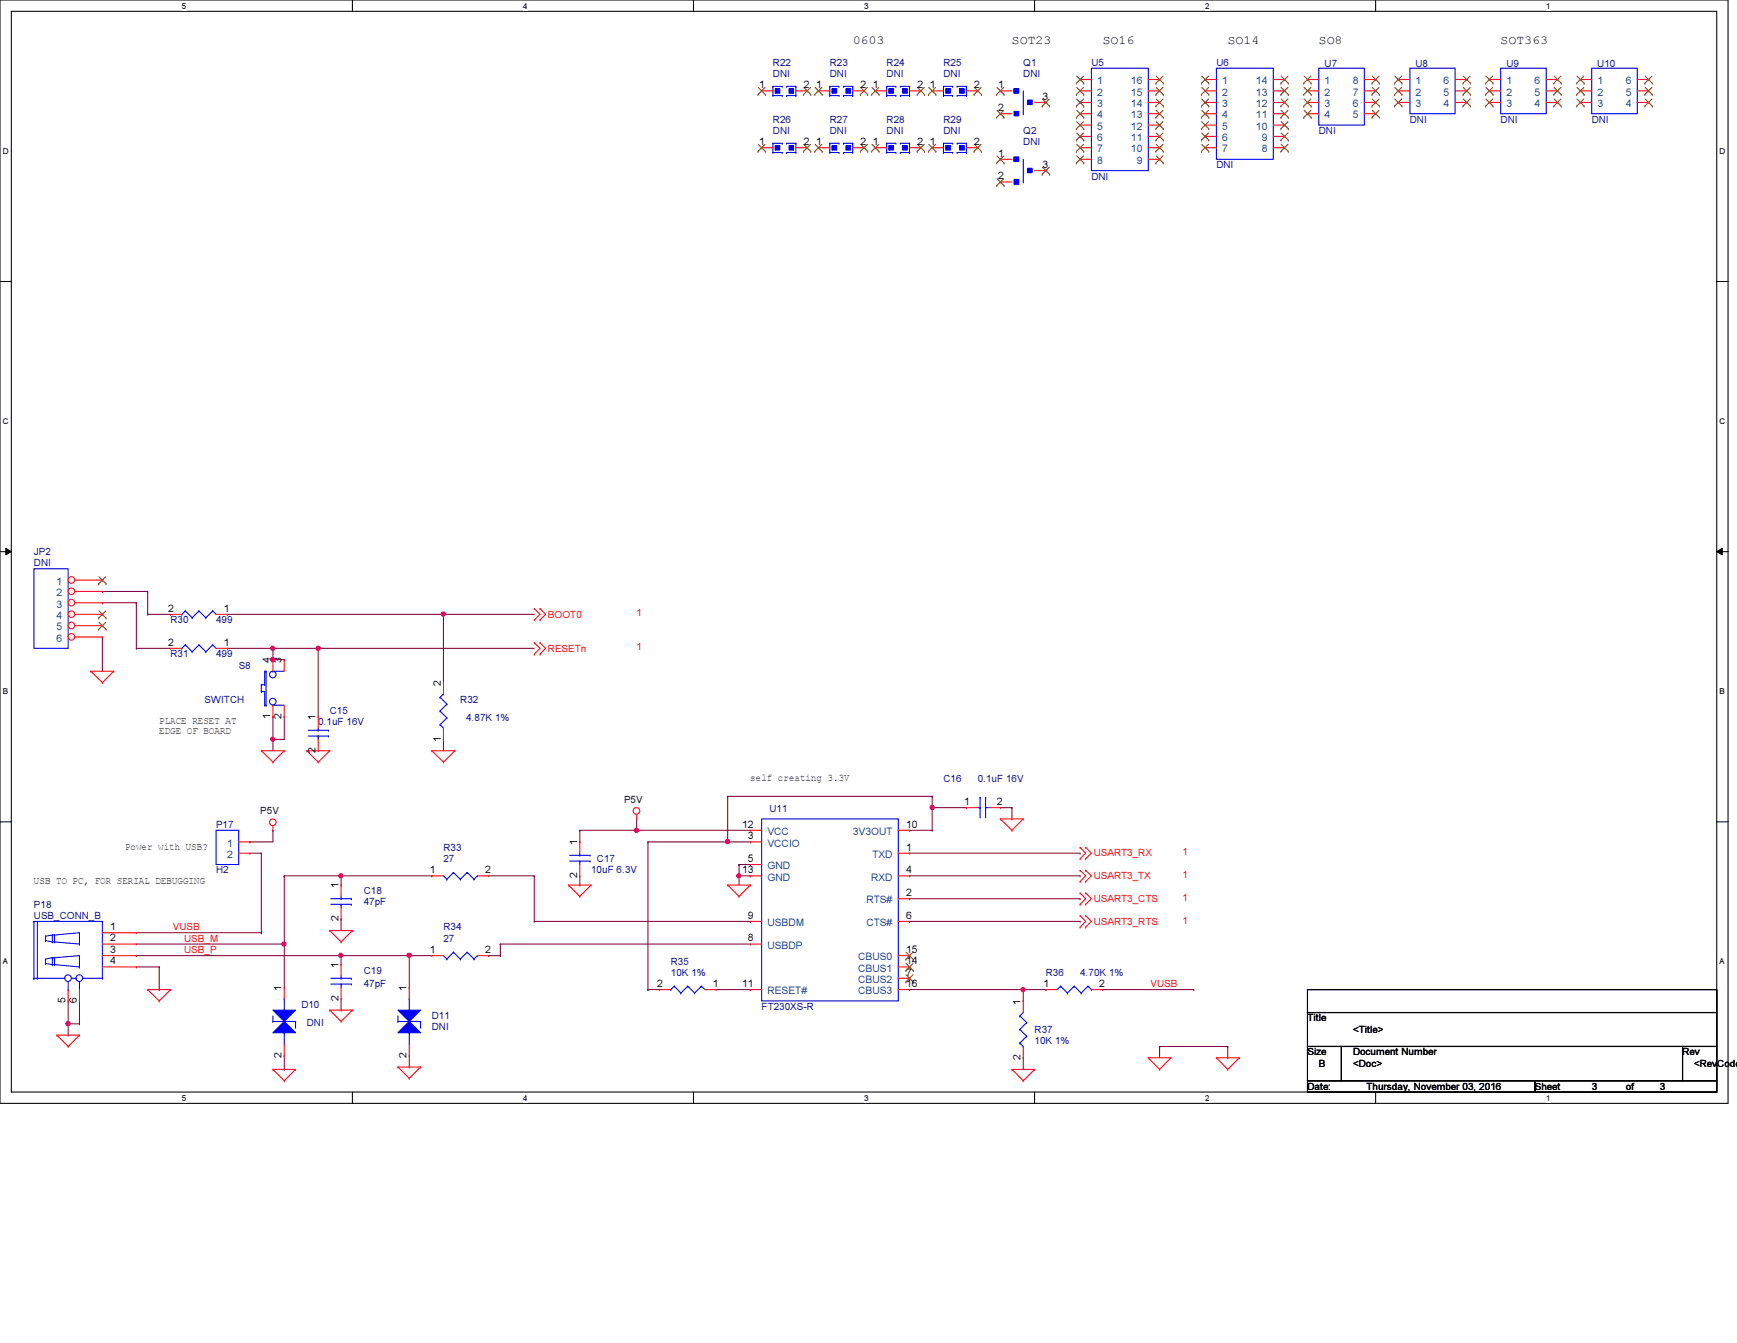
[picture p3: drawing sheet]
<svg xmlns="http://www.w3.org/2000/svg" width="279mm" height="216mm" viewBox="0 0 279 216" stroke-linecap="round" stroke-linejoin="round" font-family="sans-serif">
<defs><g id="words">
<g font-size="2">
<text x="137.2" y="7">0603</text>
<text x="162.8" y="7">SOT23</text>
<text x="177.4" y="7">SO16</text>
<text x="197.5" y="7">SO14</text>
<text x="212.1" y="7">SO8</text>
<text x="241.4" y="7">SOT363</text>
</g>
<g font-size="1.7">
<text x="122.1" y="14.2">1</text>
<text x="129.3" y="14.2">2</text>
<text x="131.3" y="14.2">1</text>
<text x="138.4" y="14.2">2</text>
<text x="140.4" y="14.2">1</text>
<text x="147.6" y="14.2">2</text>
<text x="149.6" y="14.2">1</text>
<text x="156.7" y="14.2">2</text>
<text x="160.6" y="14.2">1</text>
<text x="160.6" y="17.9">2</text>
<text x="167.7" y="16">3</text>
<text x="122.1" y="23.3">1</text>
<text x="129.3" y="23.3">2</text>
<text x="131.3" y="23.3">1</text>
<text x="138.4" y="23.3">2</text>
<text x="140.4" y="23.3">1</text>
<text x="147.6" y="23.3">2</text>
<text x="149.6" y="23.3">1</text>
<text x="156.7" y="23.3">2</text>
<text x="160.6" y="25.2">1</text>
<text x="160.6" y="28.8">2</text>
<text x="167.7" y="27">3</text>
<text x="27.1" y="98.3">2</text>
<text x="36" y="98.3">1</text>
<text x="27.1" y="103.8">2</text>
<text x="36" y="103.8">1</text>
<text x="43.5" y="106.6" transform="rotate(-90 43.5 106.6)">4</text>
<text x="45.3" y="106.6" transform="rotate(-90 45.3 106.6)">3</text>
<text x="70.9" y="110.3" transform="rotate(-90 70.9 110.3)">2</text>
<text x="43.5" y="115.5" transform="rotate(-90 43.5 115.5)">1</text>
<text x="45.3" y="115.5" transform="rotate(-90 45.3 115.5)">2</text>
<text x="50.8" y="115.8" transform="rotate(-90 50.8 115.8)">1</text>
<text x="70.9" y="119.2" transform="rotate(-90 70.9 119.2)">1</text>
<text x="50.8" y="121" transform="rotate(-90 50.8 121)">2</text>
<text x="155.1" y="129.4">1</text>
<text x="160.4" y="129.4">2</text>
<text x="92.8" y="135.9" transform="rotate(-90 92.8 135.9)">1</text>
<text x="119.4" y="133.1">12</text>
<text x="120.3" y="134.9">3</text>
<text x="145.8" y="136.7">1</text>
<text x="145.8" y="133.1">10</text>
<text x="54.4" y="142.8" transform="rotate(-90 54.4 142.8)">1</text>
<text x="69.1" y="140.4">1</text>
<text x="78.1" y="140.4">2</text>
<text x="92.8" y="141.1" transform="rotate(-90 92.8 141.1)">2</text>
<text x="119.4" y="140.4">13</text>
<text x="120.3" y="138.6">5</text>
<text x="145.8" y="140.4">4</text>
<text x="17.7" y="149.5">1</text>
<text x="54.4" y="148.1" transform="rotate(-90 54.4 148.1)">2</text>
<text x="120.3" y="147.7">9</text>
<text x="145.8" y="144.1">2</text>
<text x="145.8" y="147.7">6</text>
<text x="17.7" y="151.3">2</text>
<text x="17.7" y="153.2">3</text>
<text x="17.7" y="155">4</text>
<text x="54.4" y="155.6" transform="rotate(-90 54.4 155.6)">1</text>
<text x="69.1" y="153.2">1</text>
<text x="78.1" y="153.2">2</text>
<text x="120.3" y="151.3">8</text>
<text x="145.8" y="155">14</text>
<text x="145.8" y="153.2">15</text>
<text x="10.5" y="161.2" transform="rotate(-90 10.5 161.2)">5</text>
<text x="12.4" y="161.2" transform="rotate(-90 12.4 161.2)">6</text>
<text x="45.3" y="159.3" transform="rotate(-90 45.3 159.3)">1</text>
<text x="54.4" y="160.9" transform="rotate(-90 54.4 160.9)">2</text>
<text x="65.4" y="159.3" transform="rotate(-90 65.4 159.3)">1</text>
<text x="105.7" y="158.7">2</text>
<text x="114.6" y="158.7">1</text>
<text x="119.4" y="158.7">11</text>
<text x="145.8" y="156.8">7</text>
<text x="145.8" y="158.7">16</text>
<text x="164.2" y="161.5" transform="rotate(-90 164.2 161.5)">1</text>
<text x="167.9" y="158.7">1</text>
<text x="176.8" y="158.7">2</text>
<text x="45.3" y="170.1" transform="rotate(-90 45.3 170.1)">2</text>
<text x="65.4" y="170.1" transform="rotate(-90 65.4 170.1)">2</text>
<text x="164.2" y="170.4" transform="rotate(-90 164.2 170.4)">2</text>
</g>
<g font-size="1.7" fill="#004080">
<text x="176.5" y="13.5">1</text>
<text x="176.5" y="17.2">3</text>
<text x="176.5" y="15.4">2</text>
<text x="181.9" y="15.4">15</text>
<text x="181.9" y="17.2">14</text>
<text x="181.9" y="13.5">16</text>
<text x="196.6" y="13.5">1</text>
<text x="196.6" y="17.2">3</text>
<text x="196.6" y="15.4">2</text>
<text x="202" y="15.4">13</text>
<text x="202" y="17.2">12</text>
<text x="202" y="13.5">14</text>
<text x="213.1" y="13.5">1</text>
<text x="213.1" y="15.4">2</text>
<text x="213.1" y="17.2">3</text>
<text x="217.6" y="17.2">6</text>
<text x="217.6" y="15.4">7</text>
<text x="217.6" y="13.5">8</text>
<text x="227.7" y="13.5">1</text>
<text x="227.7" y="15.4">2</text>
<text x="227.7" y="17.2">3</text>
<text x="232.2" y="17.2">4</text>
<text x="232.2" y="15.4">5</text>
<text x="232.2" y="13.5">6</text>
<text x="242.3" y="13.5">1</text>
<text x="242.3" y="15.4">2</text>
<text x="242.3" y="17.2">3</text>
<text x="246.8" y="17.2">4</text>
<text x="246.8" y="15.4">5</text>
<text x="246.8" y="13.5">6</text>
<text x="257" y="13.5">1</text>
<text x="257" y="15.4">2</text>
<text x="257" y="17.2">3</text>
<text x="261.5" y="17.2">4</text>
<text x="261.5" y="15.4">5</text>
<text x="261.5" y="13.5">6</text>
<text x="176.5" y="20.9">5</text>
<text x="176.5" y="19">4</text>
<text x="176.5" y="22.7">6</text>
<text x="181.9" y="22.7">11</text>
<text x="181.9" y="19">13</text>
<text x="181.9" y="20.9">12</text>
<text x="196.6" y="20.9">5</text>
<text x="196.6" y="19">4</text>
<text x="196.6" y="22.7">6</text>
<text x="202" y="19">11</text>
<text x="202" y="20.9">10</text>
<text x="202.9" y="22.7">9</text>
<text x="213.1" y="19">4</text>
<text x="217.6" y="19">5</text>
<text x="176.5" y="24.5">7</text>
<text x="176.5" y="26.4">8</text>
<text x="181.9" y="24.5">10</text>
<text x="182.8" y="26.4">9</text>
<text x="196.6" y="24.5">7</text>
<text x="202.9" y="24.5">8</text>
<text x="9.1" y="94">1</text>
<text x="9.1" y="95.8">2</text>
<text x="9.1" y="97.7">3</text>
<text x="9.1" y="99.5">4</text>
<text x="9.1" y="101.3">5</text>
<text x="9.1" y="103.2">6</text>
<text x="36.5" y="136.1">1</text>
<text x="36.5" y="137.9">2</text>
<text x="123.4" y="136.1">VCCIO</text>
<text x="123.4" y="134.2">VCC</text>
<text x="137.2" y="134.2">3V3OUT</text>
<text x="140.3" y="137.9">TXD</text>
<text x="123.4" y="139.7">GND</text>
<text x="123.4" y="141.6">GND</text>
<text x="140.1" y="141.6">RXD</text>
<text x="123.4" y="148.9">USBDM</text>
<text x="139.4" y="145.2">RTS#</text>
<text x="139.4" y="148.9">CTS#</text>
<text x="123.4" y="152.5">USBDP</text>
<text x="138" y="154.4">CBUS0</text>
<text x="123.4" y="159.9">RESET#</text>
<text x="138" y="158">CBUS2</text>
<text x="138" y="156.2">CBUS1</text>
<text x="138" y="159.9">CBUS3</text>
</g>
<g font-size="1.6" fill="#000080">
<text x="124.3" y="10.6">R22</text>
<text x="133.5" y="10.6">R23</text>
<text x="142.6" y="10.6">R24</text>
<text x="151.8" y="10.6">R25</text>
<text x="164.6" y="10.6">Q1</text>
<text x="175.6" y="10.6">U5</text>
<text x="195.7" y="10.6">U6</text>
<text x="213.1" y="10.8">U7</text>
<text x="227.7" y="10.8">U8</text>
<text x="242.3" y="10.8">U9</text>
<text x="256.9" y="10.8">U10</text>
<text x="124.3" y="12.4">DNI</text>
<text x="133.5" y="12.4">DNI</text>
<text x="142.6" y="12.4">DNI</text>
<text x="151.8" y="12.4">DNI</text>
<text x="164.6" y="12.4">DNI</text>
<text x="124.3" y="19.7">R26</text>
<text x="124.3" y="21.5">DNI</text>
<text x="133.5" y="19.7">R27</text>
<text x="133.5" y="21.5">DNI</text>
<text x="142.6" y="19.7">R28</text>
<text x="142.6" y="21.5">DNI</text>
<text x="151.8" y="19.7">R29</text>
<text x="151.8" y="21.5">DNI</text>
<text x="164.6" y="21.5">Q2</text>
<text x="164.6" y="23.4">DNI</text>
<text x="212.1" y="21.5">DNI</text>
<text x="226.8" y="19.7">DNI</text>
<text x="241.4" y="19.7">DNI</text>
<text x="256" y="19.7">DNI</text>
<text x="175.6" y="28.9">DNI</text>
<text x="195.7" y="27.1">DNI</text>
<text x="5.5" y="89.2">JP2</text>
<text x="5.5" y="91.1">DNI</text>
<text x="27.4" y="100.2">R30</text>
<text x="34.8" y="100.2">499</text>
<text x="27.4" y="105.7">R31</text>
<text x="34.8" y="105.7">499</text>
<text x="38.4" y="107.5">S8</text>
<text x="32.9" y="113">SWITCH</text>
<text x="74" y="113">R32</text>
<text x="51.2" y="116.6">0.1uF 16V</text>
<text x="53" y="114.8">C15</text>
<text x="75" y="115.9">4.87K 1%</text>
<text x="151.8" y="125.8">C16</text>
<text x="157.3" y="125.8">0.1uF 16V</text>
<text x="123.8" y="130.6">U11</text>
<text x="34.8" y="133.1">P17</text>
<text x="71.3" y="136.8">R33</text>
<text x="34.8" y="140.4">H2</text>
<text x="58.5" y="143.7">C18</text>
<text x="71.3" y="138.6">27</text>
<text x="95.1" y="140.4">10uF 6.3V</text>
<text x="96" y="138.6">C17</text>
<text x="5.5" y="145.9">P18</text>
<text x="5.5" y="147.7">USB_CONN_B</text>
<text x="58.5" y="145.5">47pF</text>
<text x="71.3" y="149.6">R34</text>
<text x="71.3" y="151.4">27</text>
<text x="107.9" y="155.1">R35</text>
<text x="58.5" y="156.5">C19</text>
<text x="58.5" y="158.7">47pF</text>
<text x="107.9" y="156.9">10K 1%</text>
<text x="168.2" y="156.9">R36</text>
<text x="173.7" y="156.9">4.70K 1%</text>
<text x="48.5" y="162">D10</text>
<text x="49.4" y="164.9">DNI</text>
<text x="69.5" y="163.8">D11</text>
<text x="69.5" y="165.7">DNI</text>
<text x="122.5" y="162.3">FT230XS-R</text>
<text x="166.4" y="166">R37</text>
<text x="166.4" y="167.9">10K 1%</text>
</g>
<g font-size="1.6" fill="#f00">
<text x="88.1" y="99.3">BOOT0</text>
<text x="102.4" y="99.1">1</text>
<text x="88.1" y="104.8">RESETn</text>
<text x="102.4" y="104.6">1</text>
<text x="175.9" y="137.7">USART3_RX</text>
<text x="190.2" y="137.5">1</text>
<text x="175.9" y="141.4">USART3_TX</text>
<text x="190.2" y="141.1">1</text>
<text x="27.8" y="149.6">VUSB</text>
<text x="175.9" y="148.6">USART3_RTS</text>
<text x="175.9" y="145">USART3_CTS</text>
<text x="190.2" y="148.5">1</text>
<text x="190.2" y="144.8">1</text>
<text x="29.6" y="151.4">USB_M</text>
<text x="29.6" y="153.2">USB_P</text>
<text x="185.1" y="158.7">VUSB</text>
</g>
<g font-size="1.6">
<text x="25.6" y="116.5">PLACE RESET AT</text>
<text x="25.6" y="118.1">EDGE OF BOARD</text>
<text x="120.7" y="125.6">self creating 3.3V</text>
<text x="41.9" y="130.9">P5V</text>
<text x="100.4" y="129.1">P5V</text>
<text x="20.1" y="136.6">Power with USB?</text>
<text x="5.5" y="142.1">USB TO PC, FOR SERIAL DEBUGGING</text>
<text x="210.3" y="164.2">Title</text>
<text x="217.6" y="166">&lt;Title&gt;</text>
<text x="210.3" y="169.7">Size</text>
<text x="212.1" y="171.5">B</text>
<text x="217.6" y="171.5">&lt;Doc&gt;</text>
<text x="217.6" y="169.7">Document Number</text>
<text x="270.6" y="169.7">Rev</text>
<text x="272.5" y="171.5">&lt;RevCode&gt;</text>
<text x="210.3" y="175.2">Date:</text>
<text x="219.8" y="175.2">Thursday, November 03, 2016</text>
<text x="246.9" y="175.2">Sheet</text>
<text x="256" y="175.2">3</text>
<text x="261.5" y="175.2">of</text>
<text x="267" y="175.2">3</text>
</g>
<g font-size="1.3">
<text x="29.3" y="1.4">5</text>
<text x="84.1" y="1.4">4</text>
<text x="139" y="1.4">3</text>
<text x="193.8" y="1.4">2</text>
<text x="248.7" y="1.4">1</text>
<text x=".5" y="24.7">D</text>
<text x="276.6" y="24.7">D</text>
<text x=".5" y="68.2">C</text>
<text x="276.6" y="68.2">C</text>
<text x=".5" y="111.6">B</text>
<text x="276.6" y="111.6">B</text>
<text x=".5" y="155">A</text>
<text x="276.6" y="155">A</text>
<text x="29.3" y="177">5</text>
<text x="84.1" y="177">4</text>
<text x="139" y="177">3</text>
<text x="193.8" y="177">2</text>
<text x="248.7" y="177">1</text>
</g>
</g></defs>
<path d="M0 0h278v177.4h-278zM1.8 1.8h274.3v173.8h-274.3z" fill="none" stroke="#000" stroke-width=".17"/>
<g fill="#fff">
<path d="M29.3 .2h.7v1.5h-.7z"/>
<path d="M29.3 175.8h.7v1.4h-.7z"/>
</g>
<path d="M56.7 0v1.8M56.7 175.6v1.8" fill="none" stroke="#000" stroke-width=".17"/>
<g fill="#fff">
<path d="M84.1 .2h.7v1.5h-.7z"/>
<path d="M84.1 175.8h.7v1.4h-.7z"/>
</g>
<path d="M111.5 0v1.8M111.5 175.6v1.8" fill="none" stroke="#000" stroke-width=".17"/>
<g fill="#fff">
<path d="M139 .2h.7v1.5h-.7z"/>
<path d="M139 175.8h.7v1.4h-.7z"/>
</g>
<path d="M166.4 0v1.8M166.4 175.6v1.8" fill="none" stroke="#000" stroke-width=".17"/>
<g fill="#fff">
<path d="M193.8 .2h.8v1.5h-.8z"/>
<path d="M193.8 175.8h.8v1.4h-.8z"/>
</g>
<path d="M221.3 0v1.8M221.3 175.6v1.8" fill="none" stroke="#000" stroke-width=".17"/>
<g fill="#fff">
<path d="M248.7 .2h.7v1.5h-.7z"/>
<path d="M248.7 175.8h.7v1.4h-.7z"/>
<path d="M.5 23.5h.9v1.5h-.9z"/>
<path d="M276.6 23.5h.9v1.5h-.9z"/>
<path d="M.5 67h.9v1.5h-.9z"/>
<path d="M276.6 67h.9v1.5h-.9z"/>
</g>
<path d="M0 45.3h1.8M276.1 45.3h1.9" fill="none" stroke="#000" stroke-width=".17"/>
<g fill="#fff">
<path d="M.5 110.4h.8v1.5h-.8z"/>
<path d="M276.6 110.4h.9v1.5h-.9z"/>
</g>
<path d="M0 88.7h1.8M276.1 88.7h1.9" fill="none" stroke="#000" stroke-width=".17"/>
<path d="M.9 88.1l.9 .6-.9 .5zM276.1 88.7l.9-.6v1.1z" fill="#000"/>
<path d="M.9 88.1l.9 .6-.9 .5zM276.1 88.7l.9-.6v1.1z" fill="none" stroke="#000" stroke-width=".16"/>
<g fill="#fff">
<path d="M.5 153.8h.8v1.5h-.8z"/>
<path d="M276.6 153.8h.8v1.5h-.8z"/>
</g>
<path d="M0 132.1h1.8M276.1 132.1h1.9" fill="none" stroke="#000" stroke-width=".17"/>
<g fill="none" stroke="#800040" stroke-width=".17">
<path d="M16.5 95.1h.1M16.5 96.9h.1M16.5 95.1h7.2M16.5 96.9h5.4M21.9 96.9h.1M21.9 96.9v7.3M23.7 98.8h.1M23.7 95.1h.1M23.7 98.8h3.7M23.7 95.1v3.7M16.5 102.4h.1M16.5 102.4v5.5"/>
<path d="M21.9 104.2h.1M21.9 104.2h5.5M43.9 118.9h.1M43.9 118.9v1.8M45.7 115.2h.1M45.7 115.2v3.7"/>
</g>
<circle cx="43.9" cy="118.8" r=".34" fill="#f0f"/>
<circle cx="43.9" cy="118.8" r=".34" fill="none" stroke="#f0f" stroke-width=".17"/>
<path d="M43.9 118.9h.1M43.9 106h.1M43.9 118.9h1.8M43.9 106h1.8M51.2 104.2h.1M51.2 104.2h34.7M71.3 118.9h.1M71.3 118.9v1.8" fill="none" stroke="#800040" stroke-width=".17"/>
<circle cx="51.2" cy="104.2" r=".34" fill="#f0f"/>
<circle cx="51.2" cy="104.2" r=".34" fill="none" stroke="#f0f" stroke-width=".17"/>
<path d="M43.9 104.2h.1M43.9 104.2v1.8" fill="none" stroke="#800040" stroke-width=".17"/>
<circle cx="43.9" cy="106" r=".34" fill="#f0f"/>
<circle cx="43.9" cy="106" r=".34" fill="none" stroke="#f0f" stroke-width=".17"/>
<path d="M36.6 104.2h.1M36.6 104.2h14.6M43.9 104.2h.1M51.2 104.2h.1M51.2 104.2v11" fill="none" stroke="#800040" stroke-width=".17"/>
<circle cx="43.9" cy="104.2" r=".34" fill="#f0f"/>
<circle cx="43.9" cy="104.2" r=".34" fill="none" stroke="#f0f" stroke-width=".17"/>
<path d="M36.6 98.8h.1M36.6 98.8h34.7M71.3 98.8h.1M71.3 98.8v10.9M21.9 149.9h20.1M42 149.9h.1M146.3 159.1h18.3M164.6 159.1h.1M164.6 159.1v1.8M164.6 170.1h.1M164.6 160.9h.1M164.6 170.1v1.8" fill="none" stroke="#800040" stroke-width=".17"/>
<circle cx="164.5" cy="159.1" r=".34" fill="#f0f"/>
<circle cx="164.5" cy="159.1" r=".34" fill="none" stroke="#f0f" stroke-width=".17"/>
<g fill="none" stroke="#800040" stroke-width=".17">
<path d="M104.2 135.3h.1M104.2 135.3h16.5M104.2 135.3v23.8M117.1 135.3h.1M45.7 140.8h.1M45.7 140.8h9.2M54.9 140.8h.1M54.9 147.7h.1M54.9 153.6h.1M54.9 140.8v1.5M54.9 147.7v1.9M54.9 153.6v1.5"/>
<path d="M65.8 158.7h.1M65.8 153.6v5.1M93.3 142.3h.1M93.3 140.8v1.5M104.2 159.1h.1M146.3 148.1h27.4M146.3 144.5h27.4M164.6 159.1h3.6M168.2 159.1h.1M173.7 148.1h.1M173.7 144.5h.1M177.4 159.1h14.6"/>
<path d="M192 159.1h.1M45.7 171.9h.1M45.7 169.7v2.2M54.9 162.4h.1M54.9 160.6v1.8M65.8 171.5h.1M65.8 169.7v1.8M186.5 168.2h.1M186.5 168.2v1.9M186.5 168.2h11M197.5 168.2h.1M197.5 170.1h.1"/>
<path d="M197.5 168.2v1.9"/>
</g>
<circle cx="65.8" cy="153.6" r=".36" fill="#f0f"/>
<circle cx="65.8" cy="153.6" r=".36" fill="none" stroke="#f0f" stroke-width=".17"/>
<g fill="none" stroke="#800040" stroke-width=".17">
<path d="M45.7 151.8h.1M45.7 151.8v6.9M54.9 153.6h.1M54.9 153.6h14.6M65.8 153.6h.1M78.6 153.6h.1M78.6 153.6h1.9M80.5 151.8h.1M80.5 153.6h.1M80.5 151.8h40.2M80.5 151.8v1.8M115.2 159.1h5.5"/>
<path d="M120.7 159.1h.1"/>
</g>
<circle cx="54.8" cy="153.6" r=".34" fill="#f0f"/>
<circle cx="54.8" cy="153.6" r=".34" fill="none" stroke="#f0f" stroke-width=".17"/>
<path d="M45.7 140.8h.1M45.7 140.8v11" fill="none" stroke="#800040" stroke-width=".17"/>
<circle cx="45.7" cy="151.8" r=".34" fill="#f0f"/>
<circle cx="45.7" cy="151.8" r=".34" fill="none" stroke="#f0f" stroke-width=".17"/>
<path d="M54.9 140.8h14.6M69.5 140.8h.1" fill="none" stroke="#800040" stroke-width=".17"/>
<circle cx="54.8" cy="140.8" r=".34" fill="#f0f"/>
<circle cx="54.8" cy="140.8" r=".34" fill="none" stroke="#f0f" stroke-width=".17"/>
<g fill="none" stroke="#800040" stroke-width=".17">
<path d="M146.3 133.5h.1M146.3 133.5h3.6M149.9 129.8h.1M149.9 133.5h.1M149.9 128v5.5M149.9 129.8h5.5M78.6 140.8h7.3M85.9 140.8h.1M85.9 148.1h.1M85.9 140.8v7.3M85.9 148.1h34.8M120.7 148.1h.1"/>
<path d="M146.3 140.8h27.4M173.7 140.8h.1"/>
</g>
<circle cx="149.9" cy="129.8" r=".35" fill="#f0f"/>
<circle cx="149.9" cy="129.8" r=".35" fill="none" stroke="#f0f" stroke-width=".17"/>
<path d="M118.9 139h.1M118.9 139v3.3M118.9 140.8h.1M118.9 140.8h1.8M120.7 140.8h.1" fill="none" stroke="#800040" stroke-width=".17"/>
<circle cx="118.8" cy="140.8" r=".34" fill="#f0f"/>
<circle cx="118.8" cy="140.8" r=".34" fill="none" stroke="#f0f" stroke-width=".17"/>
<g fill="none" stroke="#800040" stroke-width=".17">
<path d="M118.9 139h.1M118.9 139h1.8M160.9 129.8h1.9M162.8 129.8h.1M162.8 131.7h.1M162.8 129.8v1.9M21.9 151.8h23.8M25.6 159.1h.1M25.6 155.4v3.7M45.7 151.8h.1M104.2 159.1h.1M104.2 159.1h1.8"/>
<path d="M11 164.6h.1M11 166.4h.1M11 164.6h1.8M11 160.9v5.5"/>
</g>
<circle cx="10.9" cy="164.5" r=".36" fill="#f0f"/>
<circle cx="10.9" cy="164.5" r=".36" fill="none" stroke="#f0f" stroke-width=".17"/>
<path d="M117.1 128h.1M117.1 128v7.3M146.3 137.2h27.4M173.7 137.2h.1M21.9 153.6h.1M21.9 155.4h3.7M21.9 153.6h33M25.6 155.4h.1M12.8 164.6h.1M12.8 160.9v3.7" fill="none" stroke="#800040" stroke-width=".17"/>
<circle cx="117" cy="135.3" r=".34" fill="#f0f"/>
<circle cx="117" cy="135.3" r=".34" fill="none" stroke="#f0f" stroke-width=".17"/>
<path d="M102.4 133.5h.1M102.4 133.5h18.3M117.1 128h32.8M149.9 128h.1" fill="none" stroke="#800040" stroke-width=".17"/>
<circle cx="102.4" cy="133.5" r=".36" fill="#f0f"/>
<circle cx="102.4" cy="133.5" r=".36" fill="none" stroke="#f0f" stroke-width=".17"/>
<path d="M71.3 98.8h.1M71.3 98.8h14.6M43.9 115.2h.1M43.9 115.2v3.7M93.3 135.3h.1M93.3 133.5h.1M93.3 133.5v1.8M93.3 133.5h9.1M102.4 133.5h.1M102.4 131.7v1.8" fill="none" stroke="#800040" stroke-width=".17"/>
<circle cx="71.3" cy="98.7" r=".34" fill="#f0f"/>
<circle cx="71.3" cy="98.7" r=".34" fill="none" stroke="#f0f" stroke-width=".17"/>
<path d="M40.2 135.3h.1M40.2 137.2h1.8M42 137.2h.1M42 137.2v12.7M43.9 133.5h.1M43.9 133.5v1.8h-3.7M42 149.9h.1" fill="none" stroke="#800040" stroke-width=".17"/>
<g fill="none" stroke="#f00" stroke-width=".17">
<path d="M85.9 97.8h.1M85.9 99.7h.1M85.9 97.8l1 1-1 .9M86.9 97.8h.1M86.9 99.7h.1M86.9 97.8l.9 1-.9 .9M14.6 107.9h.1M14.6 107.9h3.7M14.6 107.9l1.9 1.8M16.5 109.7h.1M18.3 107.9h.1M18.3 107.9l-1.8 1.8"/>
<path d="M85.9 103.3h.1M85.9 105.2h.1M85.9 103.3l1 .9-1 1M86.9 103.3h.1M86.9 105.2h.1M86.9 103.3l.9 .9-.9 1M42 120.7h.1M42 120.7h3.7M42 120.7l1.9 1.8M43.9 122.5h.1M43.9 133.5h.1M43.9 132.8v.7"/>
<path d="M45.7 120.7h.1M45.7 120.7l-1.8 1.8M49.4 120.7h.1M49.4 120.7h3.6M49.4 120.7l1.8 1.8M51.2 122.5h.1M53 120.7h.1M53 120.7l-1.8 1.8M69.5 120.7h.1M69.5 120.7h3.7M69.5 120.7l1.8 1.8M71.3 122.5h.1"/>
<path d="M73.2 120.7h.1M73.2 120.7l-1.9 1.8M102.4 131.7h.1M102.4 130.9v.8M160.9 131.7h.1M160.9 131.7h3.7M160.9 131.7l1.9 1.8M162.8 133.5h.1M164.6 131.7h.1M164.6 131.7l-1.8 1.8M173.7 138h.1M173.7 136.2h.1"/>
<path d="M173.7 139.9h.1M173.7 136.2l.9 1-.9 .8M173.7 139.9l.9 .9-.9 .9M174.6 138h.1M174.6 136.2h.1M174.6 139.9h.1M174.6 136.2l1 1-1 .8M174.6 139.9l1 .9-1 .9M23.7 159.1h.1M23.7 159.1h3.7M23.7 159.1l1.9 1.8M27.4 159.1h.1"/>
<path d="M27.4 159.1l-1.8 1.8M53 149.6h.1M53 149.6h3.7M53 149.6l1.9 1.8M54.9 151.4h.1M56.7 149.6h.1M56.7 149.6l-1.8 1.8M91.4 142.3h.1M91.4 142.3h3.7M91.4 142.3l1.9 1.8M93.3 144.1h.1M95.1 142.3h.1"/>
<path d="M95.1 142.3l-1.8 1.8M117.1 142.3h.1M117.1 142.3h3.6M117.1 142.3l1.8 1.8M118.9 144.1h.1M120.7 142.3h.1M120.7 142.3l-1.8 1.8M173.7 149.1h.1M173.7 147.2h.1M173.7 145.4h.1M173.7 143.6h.1M173.7 141.7h.1"/>
<path d="M173.7 147.2l.9 .9-.9 1M173.7 143.6l.9 .9-.9 .9M174.6 149.1h.1M174.6 147.2h.1M174.6 145.4h.1M174.6 143.6h.1M174.6 141.7h.1M174.6 147.2l1 .9-1 1M174.6 143.6l1 .9-1 .9M9.1 166.4h.1M9.1 166.4h3.7M9.1 166.4l1.9 1.8"/>
<path d="M11 168.2h.1M12.8 166.4h.1M12.8 166.4l-1.8 1.8M25.6 160.9h.1M43.9 171.9h.1M43.9 171.9h3.6M43.9 171.9l1.8 1.8M45.7 173.7h.1M47.5 171.9h.1M47.5 171.9l-1.8 1.8M53 162.4h.1M53 162.4h3.7"/>
<path d="M53 162.4l1.9 1.8M54.9 164.2h.1M56.7 162.4h.1M56.7 162.4l-1.8 1.8M64 171.5h.1M64 171.5h3.6M64 171.5l1.8 1.9M65.8 173.4h.1M67.6 171.5h.1M67.6 171.5l-1.8 1.9M162.8 171.9h.1M162.8 171.9h3.6"/>
<path d="M162.8 171.9l1.8 1.8M164.6 173.7h.1M166.4 171.9h.1M166.4 171.9l-1.8 1.8M184.7 170.1h.1M184.7 170.1h3.6M184.7 170.1l1.8 1.8M186.5 171.9h.1M188.3 170.1h.1M188.3 170.1l-1.8 1.8M195.7 170.1h.1M195.7 170.1h3.6"/>
<path d="M195.7 170.1l1.8 1.8M197.5 171.9h.1M199.3 170.1h.1M199.3 170.1l-1.8 1.8"/>
<circle cx="43.9" cy="132.2" r=".54"/>
<circle cx="102.4" cy="130.4" r=".54"/>
</g>
<path d="M210.3 159.1h65.8v3.7h-65.8zM210.3 162.8h65.8v5.4h-65.8zM210.3 168.2h5.5v5.5h-5.5zM210.3 173.7h36.6v1.9h-36.6zM215.8 168.2h54.8v5.5h-54.8zM246.9 173.7h29.2v1.9h-29.2zM270.6 168.2h5.5v5.5h-5.5z" fill="none" stroke="#000" stroke-width=".17"/>
<g fill="none" stroke="#00f" stroke-width=".17">
<path d="M124.3 24.5h.1M124.3 23h.1M124.3 23v1.5M124.3 24.5h1.5M124.3 23h1.5M125.8 24.5h.1M125.8 23h.1M126.5 23h.1M126.5 24.5h.1M126.5 24.5h1.5M126.5 23h1.5M128 23h.1"/>
<path d="M128 24.5h.1M128 23v1.5"/>
</g>
<path d="M126.9 23.4h.7v.7h-.7z" fill-rule="evenodd" fill="#00f"/>
<path d="M126.9 23.4h.7v.7h-.7zM127.6 23.4v.7" fill="none" stroke="#00f" stroke-width=".17"/>
<path d="M124.7 23.4h.7v.7h-.7z" fill-rule="evenodd" fill="#00f"/>
<path d="M124.7 23.4h.7v.7h-.7zM124.7 23.4v.7M5.5 91.4h5.5v12.8h-5.5z" fill="none" stroke="#00f" stroke-width=".17"/>
<path d="M122.5 23.7h.1M122.5 23.7h1.8M128 23.7h1.8M129.8 23.7h.1" fill="none" stroke="#f00" stroke-width=".17"/>
<path d="M121.9 24.3h.1M122 23.2l1.1 1.1M123.1 23.2l-1.2 1.1M123.1 24.3h.1M129.2 24.3h.1M129.3 23.2l1.1 1.1M130.4 23.2l-1.2 1.1M130.4 24.3h.1" fill="none" stroke="#804000" stroke-width=".16"/>
<circle cx="11.5" cy="93.2" r=".54" fill="#fff"/>
<g fill="none" stroke="#f00" stroke-width=".17">
<path d="M12.1 93.3h4.4M16.5 93.3h.1"/>
<circle cx="11.5" cy="93.2" r=".54"/>
</g>
<path d="M15.9 93.9h.1M15.9 92.7l1.2 1.2M17 92.7l-1.1 1.2M17.1 93.9h.1" fill="none" stroke="#804000" stroke-width=".16"/>
<circle cx="11.5" cy="95.1" r=".54" fill="#fff"/>
<g fill="none" stroke="#f00" stroke-width=".17">
<path d="M12.1 95.1h4.4M16.5 95.1h.1"/>
<circle cx="11.5" cy="95.1" r=".54"/>
</g>
<circle cx="11.5" cy="96.9" r=".54" fill="#fff"/>
<g fill="none" stroke="#f00" stroke-width=".17">
<path d="M12.1 96.9h4.4M16.5 96.9h.1"/>
<circle cx="11.5" cy="96.9" r=".54"/>
</g>
<circle cx="11.5" cy="98.7" r=".54" fill="#fff"/>
<g fill="none" stroke="#f00" stroke-width=".17">
<path d="M12.1 98.8h4.4M16.5 98.8h.1"/>
<circle cx="11.5" cy="98.7" r=".54"/>
</g>
<path d="M15.9 99.4h.1M15.9 98.2l1.2 1.2M17 98.2l-1.1 1.2M17.1 99.4h.1" fill="none" stroke="#804000" stroke-width=".16"/>
<circle cx="11.5" cy="100.6" r=".54" fill="#fff"/>
<g fill="none" stroke="#f00" stroke-width=".17">
<path d="M12.1 100.6h4.4M16.5 100.6h.1"/>
<circle cx="11.5" cy="100.6" r=".54"/>
</g>
<path d="M15.9 101.2h.1M15.9 100l1.2 1.2M17 100l-1.1 1.2M17.1 101.2h.1" fill="none" stroke="#804000" stroke-width=".16"/>
<circle cx="11.5" cy="102.4" r=".54" fill="#fff"/>
<g fill="none" stroke="#f00" stroke-width=".17">
<path d="M12.1 102.4h4.4M16.5 102.4h.1"/>
<circle cx="11.5" cy="102.4" r=".54"/>
</g>
<g fill="none" stroke="#00f" stroke-width=".17">
<path d="M151.8 15.4h.1M151.8 13.9h.1M151.8 13.9v1.5M151.8 15.4h1.4M151.8 13.9h1.4M153.2 15.4h.1M153.2 13.9h.1M154 13.9h.1M154 15.4h.1M154 15.4h1.4M154 13.9h1.4M155.4 13.9h.1"/>
<path d="M155.4 15.4h.1M155.4 13.9v1.5"/>
</g>
<path d="M154.3 14.3h.8v.7h-.8z" fill-rule="evenodd" fill="#00f"/>
<path d="M154.3 14.3h.8v.7h-.8zM155.1 14.3v.7" fill="none" stroke="#00f" stroke-width=".17"/>
<path d="M152.1 14.3h.8v.7h-.8z" fill-rule="evenodd" fill="#00f"/>
<g fill="none" stroke="#00f" stroke-width=".17">
<path d="M152.1 14.3h.8v.7h-.8zM152.1 14.3v.7M151.8 24.5h.1M151.8 23h.1M151.8 23v1.5M151.8 24.5h1.4M151.8 23h1.4M153.2 24.5h.1M153.2 23h.1M154 23h.1M154 24.5h.1M154 24.5h1.4"/>
<path d="M154 23h1.4M155.4 23h.1M155.4 24.5h.1M155.4 23v1.5M170.6 158.5h.1M170.6 158.5l-.5 .6M170.6 158.5l1.1 1.1M171.7 159.6h.1M172.8 158.5h.1M172.8 158.5l-1.1 1.1M172.8 158.5l1.1 1.1M173.9 159.6h.1"/>
<path d="M175 158.5h.1M175 158.5l-1.1 1.1M175 158.5l.6 .6M175.6 159.1h.1"/>
</g>
<path d="M149.9 14.6h.1M149.9 14.6h1.9M155.4 14.6h1.9M157.3 14.6h.1M168.2 159.1h.1M168.2 159.1h1.9M175.6 159.1h1.8M177.4 159.1h.1" fill="none" stroke="#f00" stroke-width=".17"/>
<path d="M149.4 15.2h.1M149.4 14.1l1.1 1.1M150.5 14.1l-1.1 1.1M150.5 15.2h.1M156.7 15.2h.1M156.7 14.1l1.2 1.1M157.8 14.1l-1.1 1.1M157.9 15.2h.1" fill="none" stroke="#804000" stroke-width=".16"/>
<path d="M154.3 23.4h.8v.7h-.8z" fill-rule="evenodd" fill="#00f"/>
<path d="M154.3 23.4h.8v.7h-.8zM155.1 23.4v.7" fill="none" stroke="#00f" stroke-width=".17"/>
<path d="M152.1 23.4h.8v.7h-.8z" fill-rule="evenodd" fill="#00f"/>
<g fill="none" stroke="#00f" stroke-width=".17">
<path d="M142.6 15.4h.1M142.6 13.9h.1M142.6 13.9v1.5M142.6 15.4h1.5M142.6 13.9h1.5M144.1 15.4h.1M144.1 13.9h.1M144.8 13.9h.1M144.8 15.4h.1M144.8 15.4h1.5M144.8 13.9h1.5M146.3 13.9h.1"/>
<path d="M146.3 15.4h.1M146.3 13.9v1.5M152.1 23.4h.8v.7h-.8zM152.1 23.4v.7"/>
</g>
<path d="M149.9 23.7h.1M149.9 23.7h1.9M155.4 23.7h1.9M157.3 23.7h.1" fill="none" stroke="#f00" stroke-width=".17"/>
<path d="M149.4 24.3h.1M149.4 23.2l1.1 1.1M150.5 23.2l-1.1 1.1M150.5 24.3h.1M156.7 24.3h.1M156.7 23.2l1.2 1.1M157.8 23.2l-1.1 1.1M157.9 24.3h.1" fill="none" stroke="#804000" stroke-width=".16"/>
<path d="M145.2 14.3h.7v.7h-.7z" fill-rule="evenodd" fill="#00f"/>
<path d="M145.2 14.3h.7v.7h-.7zM145.9 14.3v.7" fill="none" stroke="#00f" stroke-width=".17"/>
<path d="M143 14.3h.7v.7h-.7z" fill-rule="evenodd" fill="#00f"/>
<g fill="none" stroke="#00f" stroke-width=".17">
<path d="M133.5 15.4h.1M133.5 13.9h.1M133.5 13.9v1.5M133.5 15.4h1.5M133.5 13.9h1.5M135 15.4h.1M135 13.9h.1M135.7 13.9h.1M135.7 15.4h.1M135.7 15.4h1.5M135.7 13.9h1.5M137.2 13.9h.1"/>
<path d="M137.2 15.4h.1M137.2 13.9v1.5M143 14.3h.7v.7h-.7zM143 14.3v.7"/>
</g>
<path d="M140.8 14.6h.1M140.8 14.6h1.8M146.3 14.6h1.8M148.1 14.6h.1" fill="none" stroke="#f00" stroke-width=".17"/>
<path d="M140.2 15.2h.1M140.3 14.1l1.1 1.1M141.4 14.1l-1.2 1.1M141.4 15.2h.1M147.5 15.2h.1M147.6 14.1l1.1 1.1M148.7 14.1l-1.2 1.1M148.7 15.2h.1" fill="none" stroke="#804000" stroke-width=".16"/>
<path d="M136.1 14.3h.7v.7h-.7z" fill-rule="evenodd" fill="#00f"/>
<path d="M136.1 14.3h.7v.7h-.7zM136.8 14.3v.7" fill="none" stroke="#00f" stroke-width=".17"/>
<path d="M133.9 14.3h.7v.7h-.7z" fill-rule="evenodd" fill="#00f"/>
<g fill="none" stroke="#00f" stroke-width=".17">
<path d="M133.9 14.3h.7v.7h-.7zM133.9 14.3v.7M175.6 11h9.1v16.4h-9.1zM212.1 11h7.4v9.1h-7.4zM226.8 11h7.3v7.3h-7.3zM256 11h7.4v7.3h-7.4zM29.3 98.8h.1M29.8 98.2h.1M29.8 98.2l1.1 1.1M29.8 98.2l-.5 .6M30.9 99.3h.1M32 98.2h.1"/>
<path d="M32 98.2l1.1 1.1M32 98.2l-1.1 1.1M33.1 99.3h.1M34.2 98.2h.1M34.2 98.2l.6 .6M34.2 98.2l-1.1 1.1M29.3 104.2h.1M29.8 103.7h.1M29.8 103.7l1.1 1.1M29.8 103.7l-.5 .5M30.9 104.8h.1M32 103.7h.1"/>
<path d="M32 103.7l1.1 1.1M32 103.7l-1.1 1.1M33.1 104.8h.1M34.2 103.7h.1M34.2 103.7l.6 .5M34.2 103.7l-1.1 1.1M34.8 133.5h3.6v5.5h-3.6zM91.6 138.4h3.3M91.6 137.5h3.3M93.3 137.5h.1M93.3 138.4h.1M93.3 137.2v.3"/>
<path d="M93.3 138.4v.6M94.9 138.4h.1M94.9 137.5h.1M157.3 129.8h.3M157.6 129.8h.1M157.6 128.2h.1M157.6 128.2v3.3M158.5 128.2h.1M158.5 129.8h.1M158.5 129.8h.6M158.5 128.2v3.3M71.3 140.8l.6 .6"/>
<path d="M71.9 141.4h.1M72.9 140.3h.1M72.9 140.3l-1 1.1M72.9 140.3l1.1 1.1M74 141.4h.1M75.1 140.3h.1M75.1 140.3l-1.1 1.1M75.1 140.3l1.1 1.1M76.2 141.4h.1M76.8 140.8h.1M76.8 140.8l-.6 .6M43.9 164.2h.1"/>
<path d="M43.9 163.3v.9M43.9 164.2h3.6M45.7 166h.1M45.7 160.6h.1M45.7 160.6v1.8M45.7 166v1.9M47.5 164.2h.1M47.5 165.1h.1M47.5 164.2v.9M164 163.3h.1M164 165.5h.1M164 167.7h.1"/>
<path d="M164 163.3l1.1 1.1M164 165.5l1.1 1.1M164 167.7l.6 .5M164.6 168.2h.1M164.6 162.8l-.6 .5M165.1 164.4h.1M165.1 166.6h.1M165.1 164.4l-1.1 1.1M165.1 166.6l-1.1 1.1"/>
</g>
<g fill="none" stroke="#f00" stroke-width=".17">
<path d="M131.7 14.6h.1M131.7 14.6h1.8M137.2 14.6h1.8M139 14.6h.1M173.7 12.8h.1M173.7 16.5h.1M173.7 14.6h.1M173.7 18.3h.1M173.7 14.6h1.9M173.7 12.8h1.9M173.7 16.5h1.9M173.7 18.3h1.9"/>
<path d="M184.7 14.6h1.8M184.7 12.8h1.8M184.7 16.5h1.8M184.7 18.3h1.8M186.5 18.3h.1M186.5 14.6h.1M186.5 16.5h.1M186.5 12.8h.1M210.3 12.8h.1M210.3 14.6h.1M210.3 16.5h.1M210.3 18.3h.1"/>
<path d="M210.3 14.6h1.8M210.3 12.8h1.8M210.3 16.5h1.8M210.3 18.3h1.8M219.5 14.6h1.8M219.5 12.8h1.8M219.5 16.5h1.8M219.5 18.3h1.8M221.3 18.3h.1M221.3 16.5h.1M221.3 14.6h.1M221.3 12.8h.1"/>
<path d="M224.9 12.8h.1M224.9 14.6h.1M224.9 16.5h.1M224.9 14.6h1.9M224.9 12.8h1.9M224.9 16.5h1.9M234.1 14.6h1.8M234.1 12.8h1.8M234.1 16.5h1.8M235.9 16.5h.1M235.9 14.6h.1M235.9 12.8h.1"/>
<path d="M254.2 12.8h.1M254.2 14.6h.1M254.2 16.5h.1M254.2 14.6h1.8M254.2 12.8h1.8M254.2 16.5h1.8M263.4 14.6h1.8M263.4 12.8h1.8M263.4 16.5h1.8M265.2 16.5h.1M265.2 14.6h.1M265.2 12.8h.1"/>
<path d="M173.7 20.1h.1M173.7 23.7h.1M173.7 21.9h.1M173.7 25.6h.1M173.7 20.1h1.9M173.7 23.7h1.9M173.7 25.6h1.9M173.7 21.9h1.9M184.7 20.1h1.8M184.7 23.7h1.8M184.7 25.6h1.8M184.7 21.9h1.8"/>
<path d="M186.5 25.6h.1M186.5 21.9h.1M186.5 23.7h.1M186.5 20.1h.1M27.4 98.8h.1M27.4 98.8h1.9M34.8 98.8h1.8M36.6 98.8h.1M27.4 104.2h.1M27.4 104.2h1.9M34.8 104.2h1.8M36.6 104.2h.1"/>
<path d="M38.4 135.3h1.8M38.4 137.2h1.8M40.2 135.3h.1M40.2 137.2h.1M93.3 135.3h.1M93.3 135.3v1.9M93.3 139v1.8M155.4 129.8h.1M155.4 129.8h1.9M159.1 129.8h1.8M160.9 129.8h.1M69.5 140.8h.1"/>
<path d="M69.5 140.8h1.8M76.8 140.8h1.8M78.6 140.8h.1M93.3 140.8h.1M164.6 160.9h.1M164.6 170.1h.1M164.6 160.9v1.9M164.6 168.2v1.9"/>
</g>
<g fill="none" stroke="#804000" stroke-width=".16">
<path d="M131.1 15.2h.1M131.1 14.1l1.1 1.1M132.2 14.1l-1.1 1.1M132.2 15.2h.1M138.4 15.2h.1M138.4 14.1l1.2 1.1M139.5 14.1l-1.1 1.1M139.6 15.2h.1M173.1 13.4h.1M173.1 17.1h.1M173.1 15.2h.1M173.1 18.9h.1"/>
<path d="M173.2 12.2l1.1 1.2M173.2 15.9l1.1 1.2M173.2 19.6l1.1 1.1M173.2 14.1l1.1 1.1M173.2 17.7l1.1 1.2M174.3 12.2l-1.2 1.2M174.3 15.9l-1.2 1.2M174.3 19.6l-1.2 1.1M174.3 14.1l-1.2 1.1M174.3 17.7l-1.2 1.2M174.3 13.4h.1M174.3 17.1h.1"/>
<path d="M174.3 15.2h.1M174.3 18.9h.1M185.9 18.9h.1M185.9 15.2h.1M185.9 17.1h.1M185.9 13.4h.1M186 17.7l1.1 1.2M186 14.1l1.1 1.1M186 19.6l1.1 1.1M186 15.9l1.1 1.2M186 12.2l1.1 1.2M187.1 17.7l-1.2 1.2"/>
<path d="M187.1 14.1l-1.2 1.1M187.1 19.6l-1.2 1.1M187.1 15.9l-1.2 1.2M187.1 12.2l-1.2 1.2M187.1 18.9h.1M187.1 15.2h.1M187.1 17.1h.1M187.1 13.4h.1M209.7 13.4h.1M209.7 15.2h.1M209.7 17.1h.1M209.7 18.9h.1"/>
<path d="M209.8 12.2l1.1 1.2M209.8 14.1l1.1 1.1M209.8 15.9l1.1 1.2M209.8 17.7l1.1 1.2M210.9 12.2l-1.2 1.2M210.9 14.1l-1.2 1.1M210.9 15.9l-1.2 1.2M210.9 17.7l-1.2 1.2M210.9 13.4h.1M210.9 15.2h.1M210.9 17.1h.1M210.9 18.9h.1"/>
<path d="M220.7 18.9h.1M220.7 17.1h.1M220.7 15.2h.1M220.7 13.4h.1M220.7 17.7l1.2 1.2M220.7 15.9l1.2 1.2M220.7 14.1l1.2 1.1M220.7 12.2l1.2 1.2M221.8 17.7l-1.1 1.2M221.8 15.9l-1.1 1.2M221.8 14.1l-1.1 1.1M221.8 12.2l-1.1 1.2"/>
<path d="M221.9 18.9h.1M221.9 17.1h.1M221.9 15.2h.1M221.9 13.4h.1M224.3 13.4h.1M224.3 15.2h.1M224.3 17.1h.1M224.4 12.2l1.1 1.2M224.4 14.1l1.1 1.1M224.4 15.9l1.1 1.2M225.5 12.2l-1.2 1.2M225.5 14.1l-1.2 1.1"/>
<path d="M225.5 15.9l-1.2 1.2M225.5 13.4h.1M225.5 15.2h.1M225.5 17.1h.1M235.3 17.1h.1M235.3 15.2h.1M235.3 13.4h.1M235.4 15.9l1.1 1.2M235.4 14.1l1.1 1.1M235.4 12.2l1.1 1.2M236.5 15.9l-1.2 1.2M236.5 14.1l-1.2 1.1"/>
<path d="M236.5 12.2l-1.2 1.2M236.5 17.1h.1M236.5 15.2h.1M236.5 13.4h.1M253.6 13.4h.1M253.6 15.2h.1M253.6 17.1h.1M253.7 12.2l1.1 1.2M253.7 14.1l1.1 1.1M253.7 15.9l1.1 1.2M254.8 12.2l-1.2 1.2M254.8 14.1l-1.2 1.1"/>
<path d="M254.8 15.9l-1.2 1.2M254.8 13.4h.1M254.8 15.2h.1M254.8 17.1h.1M264.6 17.1h.1M264.6 15.2h.1M264.6 13.4h.1M264.6 15.9l1.2 1.2M264.6 14.1l1.2 1.1M264.6 12.2l1.2 1.2M265.7 15.9l-1.1 1.2M265.7 14.1l-1.1 1.1"/>
<path d="M265.7 12.2l-1.1 1.2M265.8 17.1h.1M265.8 15.2h.1M265.8 13.4h.1M173.1 20.7h.1M173.1 24.3h.1M173.1 22.5h.1M173.1 26.2h.1M173.2 23.2l1.1 1.1M173.2 21.4l1.1 1.1M173.2 25.1l1.1 1.1M174.3 23.2l-1.2 1.1"/>
<path d="M174.3 21.4l-1.2 1.1M174.3 25.1l-1.2 1.1M174.3 20.7h.1M174.3 24.3h.1M174.3 22.5h.1M174.3 26.2h.1M185.9 26.2h.1M185.9 22.5h.1M185.9 24.3h.1M185.9 20.7h.1M186 25.1l1.1 1.1M186 21.4l1.1 1.1"/>
<path d="M186 23.2l1.1 1.1M187.1 25.1l-1.2 1.1M187.1 21.4l-1.2 1.1M187.1 23.2l-1.2 1.1M187.1 26.2h.1M187.1 22.5h.1M187.1 24.3h.1M187.1 20.7h.1"/>
</g>
<path d="M45.7 164.2l1.8 1.8h-3.6z" fill="#00f"/>
<path d="M45.7 164.2l1.8 1.8h-3.6z" fill="none" stroke="#00f" stroke-width=".17"/>
<path d="M43.9 162.4h3.6l-1.8 1.8z" fill="#00f"/>
<path d="M43.9 162.4h3.6l-1.8 1.8zM64 164.2h.1M64 163.3v.9M64 164.2h3.6M65.8 166h.1M65.8 160.6h.1M65.8 160.6v1.8M65.8 166v1.9M67.6 164.2h.1M67.6 165.1h.1M67.6 164.2v.9" fill="none" stroke="#00f" stroke-width=".17"/>
<path d="M45.7 158.7h.1M45.7 158.7v1.9M45.7 169.7h.1M45.7 167.9v1.8" fill="none" stroke="#f00" stroke-width=".17"/>
<path d="M65.8 164.2l1.8 1.8h-3.6z" fill="#00f"/>
<path d="M65.8 164.2l1.8 1.8h-3.6z" fill="none" stroke="#00f" stroke-width=".17"/>
<path d="M64 162.4h3.6l-1.8 1.8z" fill="#00f"/>
<g fill="none" stroke="#00f" stroke-width=".17">
<path d="M241.4 11h7.3v7.3h-7.3zM122.5 131.7h22v29.2h-22zM53.2 145.4h3.3M53.2 144.5h3.3M54.9 144.5h.1M54.9 145.4h.1M54.9 144.1v.4M54.9 145.4v.5M56.5 145.4h.1M56.5 144.5h.1M71.3 153.6l.6 .6M71.9 154.2h.1"/>
<path d="M72.9 153.1h.1M72.9 153.1l-1 1.1M72.9 153.1l1.1 1.1M74 154.2h.1M75.1 153.1h.1M75.1 153.1l-1.1 1.1M75.1 153.1l1.1 1.1M76.2 154.2h.1M76.8 153.6h.1M76.8 153.6l-.6 .6M64 162.4h3.6l-1.8 1.8z"/>
</g>
<g fill="none" stroke="#f00" stroke-width=".17">
<path d="M239.6 12.8h.1M239.6 14.6h.1M239.6 16.5h.1M239.6 12.8h1.8M239.6 14.6h1.8M239.6 16.5h1.8M248.7 12.8h1.8M248.7 14.6h1.8M248.7 16.5h1.8M250.5 16.5h.1M250.5 14.6h.1M250.5 12.8h.1"/>
<path d="M120.7 135.3h.1M120.7 139h.1M120.7 133.5h.1M120.7 135.3h1.8M120.7 139h1.8M120.7 133.5h1.8M144.5 137.2h1.8M144.5 133.5h1.8M146.3 137.2h.1M146.3 133.5h.1M54.9 142.3h.1M54.9 147.7h.1"/>
<path d="M54.9 142.3v1.8M54.9 145.9v1.8M65.8 158.7h.1M65.8 158.7v1.9M69.5 153.6h.1M69.5 153.6h1.8M76.8 153.6h1.8M78.6 153.6h.1M120.7 151.8h.1M120.7 148.1h.1M120.7 159.1h.1M120.7 140.8h.1"/>
<path d="M120.7 140.8h1.8M120.7 148.1h1.8M120.7 151.8h1.8M120.7 159.1h1.8M144.5 153.6h1.8M144.5 144.5h1.8M144.5 140.8h1.8M144.5 148.1h1.8M144.5 157.3h1.8M144.5 159.1h1.8M144.5 155.4h1.8M146.3 144.5h.1"/>
<path d="M146.3 140.8h.1M146.3 148.1h.1M146.3 157.3h.1M146.3 155.4h.1M146.3 153.6h.1M146.3 159.1h.1M65.8 169.7h.1M65.8 167.9v1.8"/>
</g>
<g fill="none" stroke="#804000" stroke-width=".16">
<path d="M239 13.4h.1M239 15.2h.1M239 17.1h.1M239 12.2l1.2 1.2M239 14.1l1.2 1.1M239 15.9l1.2 1.2M240.1 12.2l-1.1 1.2M240.1 14.1l-1.1 1.1M240.1 15.9l-1.1 1.2M240.2 13.4h.1M240.2 15.2h.1M240.2 17.1h.1"/>
<path d="M249.9 17.1h.1M249.9 15.2h.1M249.9 13.4h.1M250 15.9l1.1 1.2M250 14.1l1.1 1.1M250 12.2l1.1 1.2M251.1 15.9l-1.2 1.2M251.1 14.1l-1.2 1.1M251.1 12.2l-1.2 1.2M251.1 17.1h.1M251.1 15.2h.1M251.1 13.4h.1"/>
<path d="M145.7 157.9h.1M145.7 156h.1M145.7 154.2h.1M145.8 156.7l1.1 1.2M145.8 154.9l1.1 1.1M145.8 153.1l1.1 1.1M146.9 156.7l-1.2 1.2M146.9 154.9l-1.2 1.1M146.9 153.1l-1.2 1.1M146.9 157.9h.1M146.9 156h.1M146.9 154.2h.1"/>
</g>
<path d="M165.3 16.1h.7v.7h-.7z" fill-rule="evenodd" fill="#00f"/>
<path d="M165.3 16.1h.7v.7h-.7z" fill="none" stroke="#00f" stroke-width=".17"/>
<path d="M163.1 14.3h.8v.7h-.8z" fill-rule="evenodd" fill="#00f"/>
<path d="M163.1 14.3h.8v.7h-.8zM163.1 14.3v.7" fill="none" stroke="#00f" stroke-width=".17"/>
<path d="M163.1 17.9h.8v.7h-.8z" fill-rule="evenodd" fill="#00f"/>
<g fill="none" stroke="#00f" stroke-width=".17">
<path d="M163.1 17.9h.8v.7h-.8zM164.6 18.3h.1M164.6 14.6v3.7M195.7 11h9.1v14.6h-9.1zM49.6 118.3h3.2M49.6 117.4h3.2M51.2 117.4h.1M51.2 118.3h.1M51.2 117.1v.3M51.2 118.3v.6M52.8 118.3h.1M52.8 117.4h.1"/>
<path d="M53.2 158.2h3.3M53.2 157.3h3.3M54.9 157.3h.1M54.9 158.2h.1M54.9 156.9v.4M54.9 158.2v.5M56.5 158.2h.1M56.5 157.3h.1M107.9 159.1h.1M108.5 158.5h.1M108.5 158.5l1 1.1M108.5 158.5l-.6 .6"/>
<path d="M109.5 159.6h.1M110.6 158.5h.1M110.6 158.5l1.1 1.1M110.6 158.5l-1.1 1.1M111.7 159.6h.1M112.8 158.5h.1M112.8 158.5l.6 .6M112.8 158.5l-1.1 1.1"/>
</g>
<g fill="none" stroke="#f00" stroke-width=".17">
<path d="M160.9 14.6h.1M160.9 18.3h.1M160.9 14.6h1.9M160.9 18.3h1.9M166.4 16.5h1.8M168.2 16.5h.1M193.8 12.8h.1M193.8 16.5h.1M193.8 14.6h.1M193.8 18.3h.1M193.8 14.6h1.9M193.8 18.3h1.9"/>
<path d="M193.8 16.5h1.9M193.8 12.8h1.9M204.8 14.6h1.8M204.8 18.3h1.8M204.8 16.5h1.8M204.8 12.8h1.8M206.6 18.3h.1M206.6 14.6h.1M206.6 16.5h.1M206.6 12.8h.1M193.8 20.1h.1M193.8 23.7h.1"/>
<path d="M193.8 21.9h.1M193.8 20.1h1.9M193.8 23.7h1.9M193.8 21.9h1.9M204.8 20.1h1.8M204.8 23.7h1.8M204.8 21.9h1.8M206.6 21.9h.1M206.6 23.7h.1M206.6 20.1h.1M51.2 115.2h.1M51.2 115.2v1.9"/>
<path d="M51.2 118.9v1.8M51.2 120.7h.1M54.9 155.1h.1M54.9 155.1v1.8M54.9 158.7v1.9M106 159.1h.1M106 159.1h1.9M113.4 159.1h1.8M115.2 159.1h.1M54.9 160.6h.1"/>
</g>
<g fill="none" stroke="#804000" stroke-width=".16">
<path d="M160.3 15.2h.1M160.3 18.9h.1M160.4 14.1l1.1 1.1M160.4 17.7l1.1 1.2M161.5 14.1l-1.2 1.1M161.5 17.7l-1.2 1.2M161.5 15.2h.1M161.5 18.9h.1M167.6 17.1h.1M167.7 15.9l1.1 1.2M168.8 15.9l-1.2 1.2M168.8 17.1h.1"/>
<path d="M193.3 13.4h.1M193.3 17.1h.1M193.3 15.2h.1M193.3 18.9h.1M193.3 12.2l1.1 1.2M193.3 15.9l1.1 1.2M193.3 19.6l1.1 1.1M193.3 14.1l1.1 1.1M193.3 17.7l1.1 1.2M194.4 12.2l-1.1 1.2M194.4 15.9l-1.1 1.2M194.4 19.6l-1.1 1.1"/>
<path d="M194.4 14.1l-1.1 1.1M194.4 17.7l-1.1 1.2M194.4 13.4h.1M194.4 17.1h.1M194.4 15.2h.1M194.4 18.9h.1M206 18.9h.1M206 15.2h.1M206 17.1h.1M206 13.4h.1M206.1 17.7l1.1 1.2M206.1 14.1l1.1 1.1"/>
<path d="M206.1 19.6l1.1 1.1M206.1 15.9l1.1 1.2M206.1 12.2l1.1 1.2M207.2 17.7l-1.2 1.2M207.2 14.1l-1.2 1.1M207.2 19.6l-1.2 1.1M207.2 15.9l-1.2 1.2M207.2 12.2l-1.2 1.2M207.2 18.9h.1M207.2 15.2h.1M207.2 17.1h.1M207.2 13.4h.1"/>
<path d="M193.3 20.7h.1M193.3 24.3h.1M193.3 22.5h.1M193.3 23.2l1.1 1.1M193.3 21.4l1.1 1.1M194.4 23.2l-1.1 1.1M194.4 21.4l-1.1 1.1M194.4 20.7h.1M194.4 24.3h.1M194.4 22.5h.1M206 22.5h.1M206 24.3h.1"/>
<path d="M206 20.7h.1M206.1 21.4l1.1 1.1M206.1 23.2l1.1 1.1M207.2 21.4l-1.2 1.1M207.2 23.2l-1.2 1.1M207.2 22.5h.1M207.2 24.3h.1M207.2 20.7h.1"/>
</g>
<path d="M165.3 27.1h.7v.7h-.7z" fill-rule="evenodd" fill="#00f"/>
<path d="M165.3 27.1h.7v.7h-.7z" fill="none" stroke="#00f" stroke-width=".17"/>
<path d="M163.1 25.2h.8v.8h-.8z" fill-rule="evenodd" fill="#00f"/>
<path d="M163.1 25.2h.8v.8h-.8zM163.1 25.2v.8" fill="none" stroke="#00f" stroke-width=".17"/>
<path d="M163.1 28.9h.8v.7h-.8z" fill-rule="evenodd" fill="#00f"/>
<g fill="none" stroke="#00f" stroke-width=".17">
<path d="M124.3 15.4h.1M124.3 13.9h.1M124.3 13.9v1.5M124.3 15.4h1.5M124.3 13.9h1.5M125.8 15.4h.1M125.8 13.9h.1M126.5 13.9h.1M126.5 15.4h.1M126.5 15.4h1.5M126.5 13.9h1.5M128 13.9h.1"/>
<path d="M128 15.4h.1M128 13.9v1.5M163.1 28.9h.8v.7h-.8zM164.6 29.3h.1M164.6 25.6v3.7"/>
</g>
<path d="M160.9 25.6h.1M160.9 29.3h.1M160.9 25.6h1.9M160.9 29.3h1.9M166.4 27.4h1.8M168.2 27.4h.1" fill="none" stroke="#f00" stroke-width=".17"/>
<path d="M160.3 26.2h.1M160.3 29.8h.1M160.4 25.1l1.1 1.1M160.4 28.7l1.1 1.1M161.5 25.1l-1.2 1.1M161.5 28.7l-1.2 1.1M161.5 26.2h.1M161.5 29.8h.1M167.6 28h.1M167.7 26.9l1.1 1.1M168.8 26.9l-1.2 1.1M168.8 28h.1" fill="none" stroke="#804000" stroke-width=".16"/>
<path d="M126.9 14.3h.7v.7h-.7z" fill-rule="evenodd" fill="#00f"/>
<path d="M126.9 14.3h.7v.7h-.7zM127.6 14.3v.7" fill="none" stroke="#00f" stroke-width=".17"/>
<path d="M124.7 14.3h.7v.7h-.7z" fill-rule="evenodd" fill="#00f"/>
<g fill="none" stroke="#00f" stroke-width=".17">
<path d="M124.7 14.3h.7v.7h-.7zM124.7 14.3v.7M142.6 24.5h.1M142.6 23h.1M142.6 23v1.5M142.6 24.5h1.5M142.6 23h1.5M144.1 24.5h.1M144.1 23h.1M144.8 23h.1M144.8 24.5h.1M144.8 24.5h1.5"/>
<path d="M144.8 23h1.5M146.3 23h.1M146.3 24.5h.1M146.3 23v1.5M70.8 116.5h.1M70.8 114.3h.1M70.8 112.1h.1M70.8 116.5l.5 .6M70.8 114.3l1.1 1.1M70.8 112.1l1.1 1.1M71.3 111.5h.1M71.3 111.5l-.5 .6"/>
<path d="M71.9 115.4h.1M71.9 113.2h.1M71.9 115.4l-1.1 1.1M71.9 113.2l-1.1 1.1M5.5 157.3h.1M5.5 148.1h.1M5.5 148.1v9.2M5.5 148.1h11M5.5 157.3h4.9M6 157.3h.1M6 148.1v9.2M7.3 154.9h.1"/>
<path d="M7.3 154.2h.1M7.3 151.2h.1M7.3 150.5h.1M7.3 154.9l1.1 .2M7.3 150.5v.7M7.3 154.2v.7M7.3 151.2l1.1 .2M8.4 151.4h.1M8.4 150.3h.1M8.4 154h.1M8.4 155.1h.1M8.4 151.4h.4"/>
<path d="M8.4 150.3v1.1M8.4 154v1.1M8.4 150.3h.4M8.4 154h.4M8.4 155.1h.4M8.4 154l-1.1 .2M8.4 150.3l-1.1 .2M8.8 150.3h.1M8.8 151.4h.1M8.8 154h.1M8.8 155.1h.1M8.8 150.3l4-.4v1.9"/>
<path d="M8.8 154l4-.4v1.8M8.8 150.3v1.1M8.8 154v1.1M8.8 151.4l4 .4M8.8 155.1l4 .3M11 159.1h.1M11 157.8v1.3M11.5 157.3h.7M12.2 157.3h.1M12.8 151.8h.1M12.8 155.4h.1M12.8 157.8h.1"/>
<path d="M12.8 157.8v1.3M13.3 157.3h3.2M16.5 148.1h.1M16.5 157.3h.1M16.5 148.1v9.2"/>
<circle cx="10.9" cy="157.2" r=".54"/>
<circle cx="12.8" cy="157.2" r=".54"/>
</g>
<g fill="none" stroke="#f00" stroke-width=".17">
<path d="M122.5 14.6h.1M122.5 14.6h1.8M128 14.6h1.8M129.8 14.6h.1M71.3 118.9h.1M71.3 109.7h.1M71.3 109.7v1.8M71.3 117.1v1.8M11 159.1v1.8M12.8 159.1v1.8M16.5 149.9h5.4M16.5 151.8h5.4"/>
<path d="M16.5 153.6h5.4M16.5 155.4h5.4M21.9 149.9h.1M21.9 151.8h.1M21.9 153.6h.1M21.9 155.4h.1M11 160.9h.1M12.8 160.9h.1"/>
</g>
<path d="M121.9 15.2h.1M122 14.1l1.1 1.1M123.1 14.1l-1.2 1.1M123.1 15.2h.1M129.2 15.2h.1M129.3 14.1l1.1 1.1M130.4 14.1l-1.2 1.1M130.4 15.2h.1" fill="none" stroke="#804000" stroke-width=".16"/>
<path d="M145.2 23.4h.7v.7h-.7z" fill-rule="evenodd" fill="#00f"/>
<path d="M145.2 23.4h.7v.7h-.7zM145.9 23.4v.7" fill="none" stroke="#00f" stroke-width=".17"/>
<path d="M143 23.4h.7v.7h-.7z" fill-rule="evenodd" fill="#00f"/>
<g fill="none" stroke="#00f" stroke-width=".17">
<path d="M133.5 24.5h.1M133.5 23h.1M133.5 23v1.5M133.5 24.5h1.5M133.5 23h1.5M135 24.5h.1M135 23h.1M135.7 23h.1M135.7 24.5h.1M135.7 24.5h1.5M135.7 23h1.5M137.2 23h.1"/>
<path d="M137.2 24.5h.1M137.2 23v1.5M143 23.4h.7v.7h-.7zM143 23.4v.7"/>
</g>
<path d="M140.8 23.7h.1M140.8 23.7h1.8M146.3 23.7h1.8M148.1 23.7h.1" fill="none" stroke="#f00" stroke-width=".17"/>
<path d="M140.2 24.3h.1M140.3 23.2l1.1 1.1M141.4 23.2l-1.2 1.1M141.4 24.3h.1M147.5 24.3h.1M147.6 23.2l1.1 1.1M148.7 23.2l-1.2 1.1M148.7 24.3h.1" fill="none" stroke="#804000" stroke-width=".16"/>
<path d="M136.1 23.4h.7v.7h-.7z" fill-rule="evenodd" fill="#00f"/>
<path d="M136.1 23.4h.7v.7h-.7zM136.8 23.4v.7" fill="none" stroke="#00f" stroke-width=".17"/>
<path d="M133.9 23.4h.7v.7h-.7z" fill-rule="evenodd" fill="#00f"/>
<g fill="none" stroke="#00f" stroke-width=".17">
<path d="M133.9 23.4h.7v.7h-.7zM133.9 23.4v.7M42 110.1h.1M42 111.2h.1M42 110.1h.6M42 110.1v1.1M42 111.2h.6M42.6 107.9h.1M42.6 110.1h.1M42.6 111.2h.1M42.6 113.4h.1M42.6 107.9h.2"/>
<path d="M42.6 107.9v2.2M42.6 111.2v2.2M42.6 113.4h.2M42.8 107.9h.1M42.8 113.4h.1M42.8 107.9v5.5M43.9 107.9h.1M43.9 113.4h.1M43.9 107.9h1.8M43.9 113.4h1.8"/>
<circle cx="43.9" cy="112.8" r=".54"/>
<circle cx="43.9" cy="108.4" r=".54"/>
</g>
<path d="M131.7 23.7h.1M131.7 23.7h1.8M137.2 23.7h1.8M139 23.7h.1M43.9 115.2h.1M43.9 106h.1M43.9 106v1.9M43.9 113.4v1.8M45.7 115.2h.1M45.7 106h.1M45.7 106v1.9M45.7 113.4v1.8" fill="none" stroke="#f00" stroke-width=".17"/>
<path d="M131.1 24.3h.1M131.1 23.2l1.1 1.1M132.2 23.2l-1.1 1.1M132.2 24.3h.1M138.4 24.3h.1M138.4 23.2l1.2 1.1M139.5 23.2l-1.1 1.1M139.6 24.3h.1" fill="none" stroke="#804000" stroke-width=".16"/>
<circle cx="43.9" cy="118.8" r=".34" fill="#f0f"/>
<circle cx="43.9" cy="118.8" r=".34" fill="none" stroke="#f0f" stroke-width=".17"/>
<circle cx="51.2" cy="104.2" r=".34" fill="#f0f"/>
<circle cx="51.2" cy="104.2" r=".34" fill="none" stroke="#f0f" stroke-width=".17"/>
<circle cx="43.9" cy="106" r=".34" fill="#f0f"/>
<circle cx="43.9" cy="106" r=".34" fill="none" stroke="#f0f" stroke-width=".17"/>
<circle cx="43.9" cy="104.2" r=".34" fill="#f0f"/>
<circle cx="43.9" cy="104.2" r=".34" fill="none" stroke="#f0f" stroke-width=".17"/>
<circle cx="164.5" cy="159.1" r=".34" fill="#f0f"/>
<circle cx="164.5" cy="159.1" r=".34" fill="none" stroke="#f0f" stroke-width=".17"/>
<circle cx="65.8" cy="153.6" r=".36" fill="#f0f"/>
<circle cx="65.8" cy="153.6" r=".36" fill="none" stroke="#f0f" stroke-width=".17"/>
<circle cx="54.8" cy="153.6" r=".34" fill="#f0f"/>
<circle cx="54.8" cy="153.6" r=".34" fill="none" stroke="#f0f" stroke-width=".17"/>
<circle cx="45.7" cy="151.8" r=".34" fill="#f0f"/>
<circle cx="45.7" cy="151.8" r=".34" fill="none" stroke="#f0f" stroke-width=".17"/>
<circle cx="54.8" cy="140.8" r=".34" fill="#f0f"/>
<circle cx="54.8" cy="140.8" r=".34" fill="none" stroke="#f0f" stroke-width=".17"/>
<circle cx="149.9" cy="129.8" r=".35" fill="#f0f"/>
<circle cx="149.9" cy="129.8" r=".35" fill="none" stroke="#f0f" stroke-width=".17"/>
<circle cx="118.8" cy="140.8" r=".34" fill="#f0f"/>
<circle cx="118.8" cy="140.8" r=".34" fill="none" stroke="#f0f" stroke-width=".17"/>
<circle cx="10.9" cy="164.5" r=".36" fill="#f0f"/>
<circle cx="10.9" cy="164.5" r=".36" fill="none" stroke="#f0f" stroke-width=".17"/>
<circle cx="117" cy="135.3" r=".34" fill="#f0f"/>
<circle cx="117" cy="135.3" r=".34" fill="none" stroke="#f0f" stroke-width=".17"/>
<circle cx="102.4" cy="133.5" r=".36" fill="#f0f"/>
<circle cx="102.4" cy="133.5" r=".36" fill="none" stroke="#f0f" stroke-width=".17"/>
<circle cx="71.3" cy="98.7" r=".34" fill="#f0f"/>
<circle cx="71.3" cy="98.7" r=".34" fill="none" stroke="#f0f" stroke-width=".17"/>
<use href="#words"/>
</svg>
